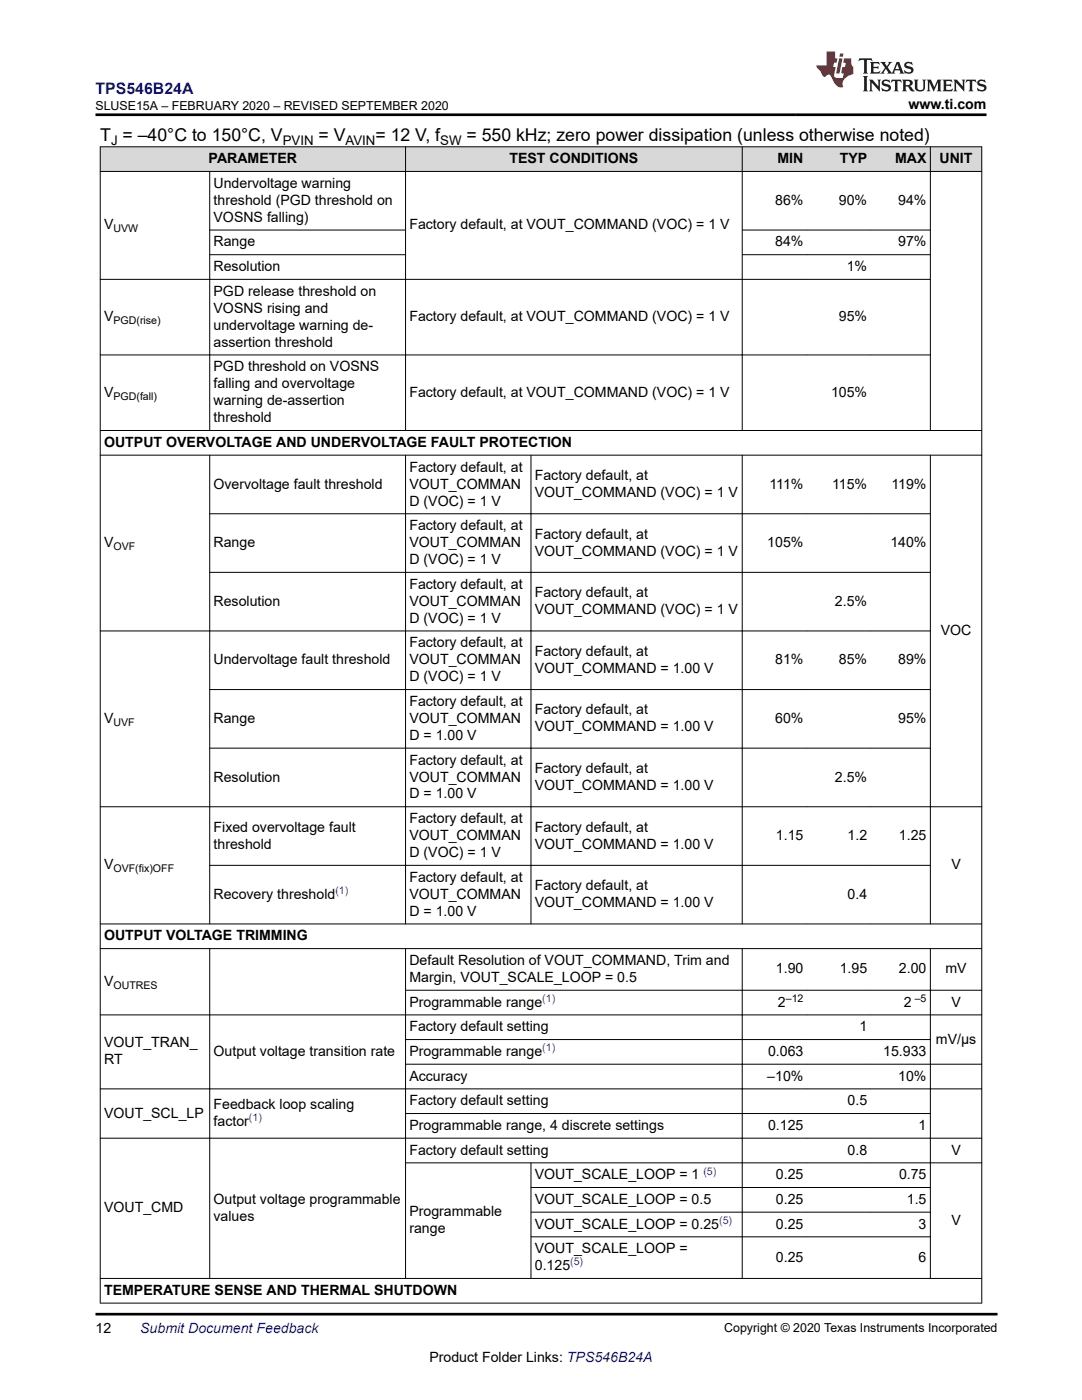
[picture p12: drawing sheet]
<svg xmlns="http://www.w3.org/2000/svg" width="216mm" height="279mm" viewBox="0 0 216 279" stroke-linecap="round" stroke-linejoin="round" font-family="sans-serif">
<defs><g id="words">
<g font-size="3.5">
<text x="20" y="28.1">T = –40°C to 150°C, V</text>
<text x="63.6" y="28.1">= V</text>
<text x="74.9" y="28.1">= 12 V, f</text>
<text x="93.1" y="28.1">= 550 kHz; zero power dissipation (unless otherwise noted)</text>
</g>
<text font-size="3.2" fill="#00f" x="19" y="18.7">TPS546B24A</text>
<g font-size="2.8">
<text x="181.3" y="21.8">www.ti.com</text>
<text x="41.6" y="32.6">PARAMETER</text>
<text x="101.7" y="32.6">TEST CONDITIONS</text>
<text x="155.1" y="32.6">MIN</text>
<text x="167.6" y="32.6">TYP</text>
<text x="178.6" y="32.6">MAX</text>
<text x="187.5" y="32.6">UNIT</text>
<text x="42.6" y="37.5">Undervoltage warning</text>
<text x="42.6" y="40.9">threshold (PGD threshold on</text>
<text x="154.7" y="40.9">86%</text>
<text x="167.4" y="40.9">90%</text>
<text x="179.2" y="40.9">94%</text>
<text x="20.8" y="45.8">V</text>
<text x="42.6" y="44.3">VOSNS falling)</text>
<text x="81.7" y="45.8">Factory default, at VOUT_COMMAND (VOC) = 1 V</text>
<text x="42.6" y="49.2">Range</text>
<text x="154.7" y="49.2">84%</text>
<text x="179.2" y="49.2">97%</text>
<text x="42.6" y="54.1">Resolution</text>
<text x="42.6" y="59">PGD release threshold on</text>
<text x="169" y="54.1">1%</text>
<text x="20.8" y="64.1">V</text>
<text x="42.6" y="62.4">VOSNS rising and</text>
<text x="42.6" y="65.8">undervoltage warning de-</text>
<text x="81.7" y="64.1">Factory default, at VOUT_COMMAND (VOC) = 1 V</text>
<text x="167.4" y="64.1">95%</text>
<text x="42.6" y="69.2">assertion threshold</text>
<text x="42.6" y="74.1">PGD threshold on VOSNS</text>
<text x="42.6" y="77.5">falling and overvoltage</text>
<text x="20.8" y="79.2">V</text>
<text x="42.6" y="80.9">warning de-assertion</text>
<text x="81.7" y="79.2">Factory default, at VOUT_COMMAND (VOC) = 1 V</text>
<text x="165.8" y="79.2">105%</text>
<text x="20.8" y="89.2">OUTPUT OVERVOLTAGE AND UNDERVOLTAGE FAULT PROTECTION</text>
<text x="42.6" y="84.3">threshold</text>
<text x="81.7" y="94.1">Factory default, at</text>
<text x="106.7" y="95.8">Factory default, at</text>
<text x="42.6" y="97.5">Overvoltage fault threshold</text>
<text x="81.7" y="97.5">VOUT_COMMAN</text>
<text x="81.7" y="100.9">D (VOC) = 1 V</text>
<text x="106.7" y="99.2">VOUT_COMMAND (VOC) = 1 V</text>
<text x="153.5" y="97.5">111%</text>
<text x="166" y="97.5">115%</text>
<text x="177.9" y="97.5">119%</text>
<text x="81.7" y="105.8">Factory default, at</text>
<text x="106.7" y="107.5">Factory default, at</text>
<text x="20.8" y="109.2">V</text>
<text x="42.6" y="109.2">Range</text>
<text x="81.7" y="109.2">VOUT_COMMAN</text>
<text x="81.7" y="112.6">D (VOC) = 1 V</text>
<text x="106.7" y="110.9">VOUT_COMMAND (VOC) = 1 V</text>
<text x="153.1" y="109.2">105%</text>
<text x="177.7" y="109.2">140%</text>
<text x="81.7" y="117.5">Factory default, at</text>
<text x="106.7" y="119.2">Factory default, at</text>
<text x="42.6" y="120.9">Resolution</text>
<text x="81.7" y="120.9">VOUT_COMMAN</text>
<text x="81.7" y="124.3">D (VOC) = 1 V</text>
<text x="106.7" y="122.6">VOUT_COMMAND (VOC) = 1 V</text>
<text x="166.6" y="120.9">2.5%</text>
<text x="81.7" y="129.2">Factory default, at</text>
<text x="106.7" y="130.9">Factory default, at</text>
<text x="187.7" y="126.7">VOC</text>
<text x="42.6" y="132.6">Undervoltage fault threshold</text>
<text x="81.7" y="132.6">VOUT_COMMAN</text>
<text x="81.7" y="136">D (VOC) = 1 V</text>
<text x="106.7" y="134.3">VOUT_COMMAND = 1.00 V</text>
<text x="154.7" y="132.6">81%</text>
<text x="167.4" y="132.6">85%</text>
<text x="179.2" y="132.6">89%</text>
<text x="81.7" y="140.9">Factory default, at</text>
<text x="106.7" y="142.6">Factory default, at</text>
<text x="20.8" y="144.3">V</text>
<text x="42.6" y="144.3">Range</text>
<text x="81.7" y="144.3">VOUT_COMMAN</text>
<text x="81.7" y="147.7">D = 1.00 V</text>
<text x="106.7" y="146">VOUT_COMMAND = 1.00 V</text>
<text x="154.7" y="144.3">60%</text>
<text x="179.2" y="144.3">95%</text>
<text x="42.6" y="156">Resolution</text>
<text x="81.7" y="152.6">Factory default, at</text>
<text x="81.7" y="156">VOUT_COMMAN</text>
<text x="106.7" y="154.3">Factory default, at</text>
<text x="166.6" y="156">2.5%</text>
<text x="81.7" y="159.4">D = 1.00 V</text>
<text x="106.7" y="157.7">VOUT_COMMAND = 1.00 V</text>
<text x="42.6" y="166">Fixed overvoltage fault</text>
<text x="81.7" y="164.3">Factory default, at</text>
<text x="81.7" y="167.7">VOUT_COMMAN</text>
<text x="106.7" y="166">Factory default, at</text>
<text x="154.8" y="167.7">1.15</text>
<text x="169.1" y="167.7">1.2</text>
<text x="179.4" y="167.7">1.25</text>
<text x="20.8" y="173.5">V</text>
<text x="42.6" y="169.4">threshold</text>
<text x="81.7" y="171.1">D (VOC) = 1 V</text>
<text x="106.7" y="169.4">VOUT_COMMAND = 1.00 V</text>
<text x="189.8" y="173.5">V</text>
<text x="42.6" y="179.4">Recovery threshold</text>
<text x="81.7" y="176">Factory default, at</text>
<text x="81.7" y="179.4">VOUT_COMMAN</text>
<text x="106.7" y="177.7">Factory default, at</text>
<text x="169.1" y="179.4">0.4</text>
<text x="81.7" y="182.7">D = 1.00 V</text>
<text x="106.7" y="181.1">VOUT_COMMAND = 1.00 V</text>
<text x="20.8" y="187.7">OUTPUT VOLTAGE TRIMMING</text>
<text x="20.8" y="196.7">V</text>
<text x="81.7" y="196">Margin, VOUT_SCALE_LOOP = 0.5</text>
<text x="81.7" y="192.6">Default Resolution of VOUT_COMMAND, Trim and</text>
<text x="154.8" y="194.3">1.90</text>
<text x="167.5" y="194.3">1.95</text>
<text x="179.4" y="194.3">2.00</text>
<text x="188.7" y="194.3">mV</text>
<text x="81.7" y="200.9">Programmable range</text>
<text x="155.2" y="200.9">2</text>
<text x="180.4" y="200.9">2</text>
<text x="189.8" y="200.9">V</text>
<text x="20.8" y="209">VOUT_TRAN_</text>
<text x="81.7" y="205.8">Factory default setting</text>
<text x="171.5" y="205.8">1</text>
<text x="186.7" y="208.3">mV/µs</text>
<text x="20.8" y="212.4">RT</text>
<text x="42.6" y="210.7">Output voltage transition rate</text>
<text x="81.7" y="210.7">Programmable range</text>
<text x="81.7" y="215.7">Accuracy</text>
<text x="153.1" y="215.7">–10%</text>
<text x="153.3" y="210.7">0.063</text>
<text x="176.2" y="210.7">15.933</text>
<text x="179.2" y="215.7">10%</text>
<text x="42.6" y="221.3">Feedback loop scaling</text>
<text x="81.7" y="220.6">Factory default setting</text>
<text x="169.1" y="220.6">0.5</text>
<text x="20.8" y="223">VOUT_SCL_LP</text>
<text x="42.6" y="224.7">factor</text>
<text x="81.7" y="225.5">Programmable range, 4 discrete settings</text>
<text x="153.3" y="225.5">0.125</text>
<text x="183.3" y="225.5">1</text>
<text x="81.7" y="230.4">Factory default setting</text>
<text x="169.1" y="230.4">0.8</text>
<text x="189.8" y="230.4">V</text>
<text x="106.7" y="235.3">VOUT_SCALE_LOOP = 1</text>
<text x="154.8" y="235.3">0.25</text>
<text x="179.4" y="235.3">0.75</text>
<text x="20.8" y="242">VOUT_CMD</text>
<text x="42.6" y="240.3">Output voltage programmable</text>
<text x="42.6" y="243.7">values</text>
<text x="81.7" y="242.7">Programmable</text>
<text x="106.7" y="240.3">VOUT_SCALE_LOOP = 0.5</text>
<text x="106.7" y="245.2">VOUT_SCALE_LOOP = 0.25</text>
<text x="154.8" y="240.3">0.25</text>
<text x="154.8" y="245.2">0.25</text>
<text x="181" y="240.3">1.5</text>
<text x="183.3" y="245.2">3</text>
<text x="189.8" y="244.4">V</text>
<text x="81.7" y="246.1">range</text>
<text x="106.7" y="250.1">VOUT_SCALE_LOOP =</text>
<text x="154.8" y="251.8">0.25</text>
<text x="183.3" y="251.8">6</text>
<text x="106.7" y="253.5">0.125</text>
<text x="20.8" y="258.4">TEMPERATURE SENSE AND THERMAL SHUTDOWN</text>
<text x="19" y="266.1">12</text>
<text x="85.7" y="271.7">Product Folder Links: TPS546B24A</text>
</g>
<text font-size="2.8" fill="#00f" x="28" y="266.1">Submit Document Feedback</text>
<g font-size="2.6">
<text x="22.2" y="28.8">J</text>
<text x="56.4" y="28.8">PVIN</text>
<text x="69" y="28.8">AVIN</text>
<text x="87.8" y="28.8">SW</text>
</g>
<g font-size="2.5">
<text x="19" y="21.9">SLUSE15A – FEBRUARY 2020 – REVISED SEPTEMBER 2020</text>
<text x="144.5" y="265.8">Copyright © 2020 Texas Instruments Incorporated</text>
</g>
<g font-size="2.1">
<text x="22.7" y="46.4">UVW</text>
<text x="22.6" y="64.7">PGD(rise)</text>
<text x="22.6" y="79.8">PGD(fall)</text>
<text x="22.7" y="109.8">OVF</text>
<text x="22.7" y="144.8">UVF</text>
<text x="22.7" y="174.1">OVF(fix)OFF</text>
<text x="22.6" y="197.3">OUTRES</text>
<text x="156.8" y="200">–12</text>
<text x="182.5" y="200">–5</text>
</g>
<g font-size="2.1" fill="#00f">
<text x="66.9" y="178.4">(1)</text>
<text x="108.2" y="200">(1)</text>
<text x="108.2" y="209.8">(1)</text>
<text x="49.7" y="223.8">(1)</text>
<text x="140.4" y="234.4">(5)</text>
<text x="143.5" y="244.2">(5)</text>
<text x="113.8" y="252.6">(5)</text>
</g>
</g></defs>
<g fill="#d8d8d8">
<path d="M20 29.3h175.9v4.9h-175.9z" fill-rule="evenodd"/>
<path d="M20.1 29.4h60.8v4.8h-60.8z" fill-rule="evenodd"/>
<path d="M81 29.4h67v4.8h-67z" fill-rule="evenodd"/>
<path d="M148.2 29.4h12.8v4.8h-12.8z" fill-rule="evenodd"/>
<path d="M161 29.4h12.7v4.8h-12.7z" fill-rule="evenodd"/>
<path d="M173.7 29.4h11.9v4.8h-11.9z" fill-rule="evenodd"/>
<path d="M185.7 29.4h10.1v4.8h-10.1z" fill-rule="evenodd"/>
</g>
<g fill="none" stroke="#000" stroke-width=".2">
<path d="M19.9 29.3h176.1M19.9 34.2h176.1M20 29.2v230.9M41.8 34.2v51.8M80.9 29.2v56.8M148.1 29.2v56.8M185.6 29.2v56.8M195.9 29.2v230.9M41.8 45.9h39.2M41.8 50.8h39.2M148 45.9h37.7M148 50.8h37.7"/>
<path d="M185.7 55.8h-165.8M19.9 70.8h165.8M19.9 85.9h176.1M19.9 90.8h176.1M41.8 90.8v93.7M80.9 90.8v93.7M105.9 90.8v93.7M148.1 90.8v93.7M185.6 90.8v93.7M41.8 102.5h143.9M41.8 114.2h143.9M19.9 125.9h165.8"/>
<path d="M41.8 137.6h143.9M41.8 149.3h143.9M19.9 161h176.1M41.8 172.7h143.9M19.9 184.4h176.1M19.9 189.3h176.1M41.8 189.3v65.9M80.9 197.6h115.1M80.9 189.3v65.9M148.1 189.3v65.9M185.6 189.3v65.9M80.9 207.5h104.8"/>
<path d="M196 202.5h-176.1M196 217.3h-176.1M196 212.4h-115.1M19.9 227.2h176.1M80.9 222.2h104.8M80.9 232.1h115.1M105.9 237h79.8M105.9 232v23.2M105.9 241.9h79.8M105.9 246.8h79.8M196 255.1h-176.1M19.9 260.1h176.1"/>
</g>
<path d="M171.5 11.6l-.2 .6 .5-.2h.6v.1v2.2l-.2 .4h1l-.2-.4v-2.2v-.1h.5l.6 .2-.2-.6zM173.6 12.4l.2 .3v1.6l-.2 .4h1.9l.1-.6a1.08 1.08 0 0 1-1.3 .2v-.7h.6l.4 .2v-.7l-.4 .2h-.6v-.5l.2-.2a1 1 0 0 1 1 .3l-.1-.5zM175.7 12.4l.9 1.1-1 1.2h.9l-.2-.2 .5-.8 .4 .8-.2 .2h1.6l-.2-.2 .2-.5h.9l.1 .5-.1 .2h.9l-.2-.4-.8-1.9h-.5l-.9 2.1-.9-1.1 .9-1h-.8l.2 .2-.4 .6-.4-.6 .2-.2zM179 12.8l.4 1h-.7zM180.7 12.5a.65 .65 0 0 0-.2 .7 .65 .65 0 0 0 .6 .5l.6 .1 .1 .3a.79 .79 0 0 1-.7 .4 .79 .79 0 0 1-.7-.5l.1 .7 .2-.1a.93 .93 0 0 0 1.1 0 .93 .93 0 0 0 .4-.9 1.46 1.46 0 0 0-1.2-.6l-.1-.3a1.09 1.09 0 0 1 1.2 .2l-.2-.6-.1 .1-.5-.2zM172.2 15.2l.2 .4v2.2l-.2 .4h1l-.2-.4v-2.2l.2-.4zM173.4 15.9l.2 .4v1.5l-.2 .4h.8l-.3-.4 .1-1.3 1.6 1.8v-2l.2-.4h-.7l.1 .2 .1 1.1-1.2-1.3zM176.2 16a.65 .65 0 0 0-.2 .8 .65 .65 0 0 0 .6 .4l.6 .2 .1 .2a.79 .79 0 0 1-.7 .4 .79 .79 0 0 1-.7-.5l.1 .7 .2-.1a.93 .93 0 0 0 1.1 .1 .93 .93 0 0 0 .4-1 1.46 1.46 0 0 0-1.2-.5l-.1-.4a1.09 1.09 0 0 1 1.2 .2l-.1-.6-.2 .1-.5-.1zM177.9 15.9l-.1 .6a.63 .63 0 0 1 .8-.3v1.6l-.3 .4h1l-.2-.4v-1.6a.66 .66 0 0 1 .8 .3l-.1-.6zM180 15.9l.2 .4v1.5l-.2 .4h1l-.2-.2-.1-.7h.5l.1 .2a.79 .79 0 0 0 1.2 .6l-1-.9a.61 .61 0 0 0 .6-.6 .61 .61 0 0 0-.5-.7zM180.8 16.2h.1a.47 .47 0 0 1 .5 .1 .47 .47 0 0 1 .1 .5l-.1 .1-.7 .1zM182.3 15.9l.2 .2a2.27 2.27 0 0 0 .4 2 1.04 1.04 0 0 0 1.7-.7v-1.3l.2-.2h-.8l.2 .4v1.1a.6 .6 0 0 1-.6 .6 .6 .6 0 0 1-.6-.6v-1.1l.3-.4zM184.9 15.9l.2 .4v1.5l-.2 .4h.8l-.3-.4v-1.4l.9 1.9 .9-1.9v1.4l-.3 .4h1l-.2-.4v-1.5l.2-.4h-.8l-.7 1.5-.6-1.5zM188.1 15.9l.2 .4v1.5l-.2 .4h1.9l.1-.6a1.09 1.09 0 0 1-1.3 .2v-.7h.6l.4 .2v-.6l-.4 .2h-.6v-.6l.2-.1a1.01 1.01 0 0 1 1 .3l-.1-.6zM190.2 15.9l.3 .4v1.5l-.3 .4h.8l-.2-.4v-1.3l1.6 1.8v-2l.2-.4h-.7l.2 .2v1.1l-1.2-1.3zM192.8 15.9l-.1 .6a.63 .63 0 0 1 .8-.3v1.6l-.3 .4h1l-.2-.4v-1.6a.66 .66 0 0 1 .8 .3l-.1-.6zM195.2 16a.65 .65 0 0 0-.2 .8 .65 .65 0 0 0 .6 .4l.6 .2 .2 .2a.79 .79 0 0 1-.7 .4 .79 .79 0 0 1-.7-.5l.1 .7 .2-.1a.93 .93 0 0 0 1 .1 .93 .93 0 0 0 .5-1 1.46 1.46 0 0 0-1.3-.5v-.4a1.09 1.09 0 0 1 1.2 .2l-.2-.6-.2 .1-.5-.1z" fill="#231f20"/>
<path d="M164.9 10.3v2.7h-2l.1 .4 .8 1a.95 .95 0 0 0 1 .9 .59 .59 0 0 1 .5-.4 .59 .59 0 0 1 .5 .3l.4 .8a1.59 1.59 0 0 0 2.1 1.4 1.61 1.61 0 0 1 1-2.3l1-.3-.1-1.5a1.59 1.59 0 0 1-.3-1.7h-1.5l-.2 .9h.6l-.2 .9h-.5l-.2 .9v.3l.4 .1-.1 .9h-.7a.73 .73 0 0 1-1-.7l.3-1.5h-.5l.1-.9h.5l.2-.9h-.5v-1.3zM167.4 11.6l-.6 3.1h.7l.6-3.1zM167.6 10.7l-.1 .6h.7l.1-.6z" fill="#ed1c24"/>
<path d="M19 22.9h177.8M19 262.3h180" fill="none" stroke="#000" stroke-width=".53"/>
<use href="#words"/>
</svg>
